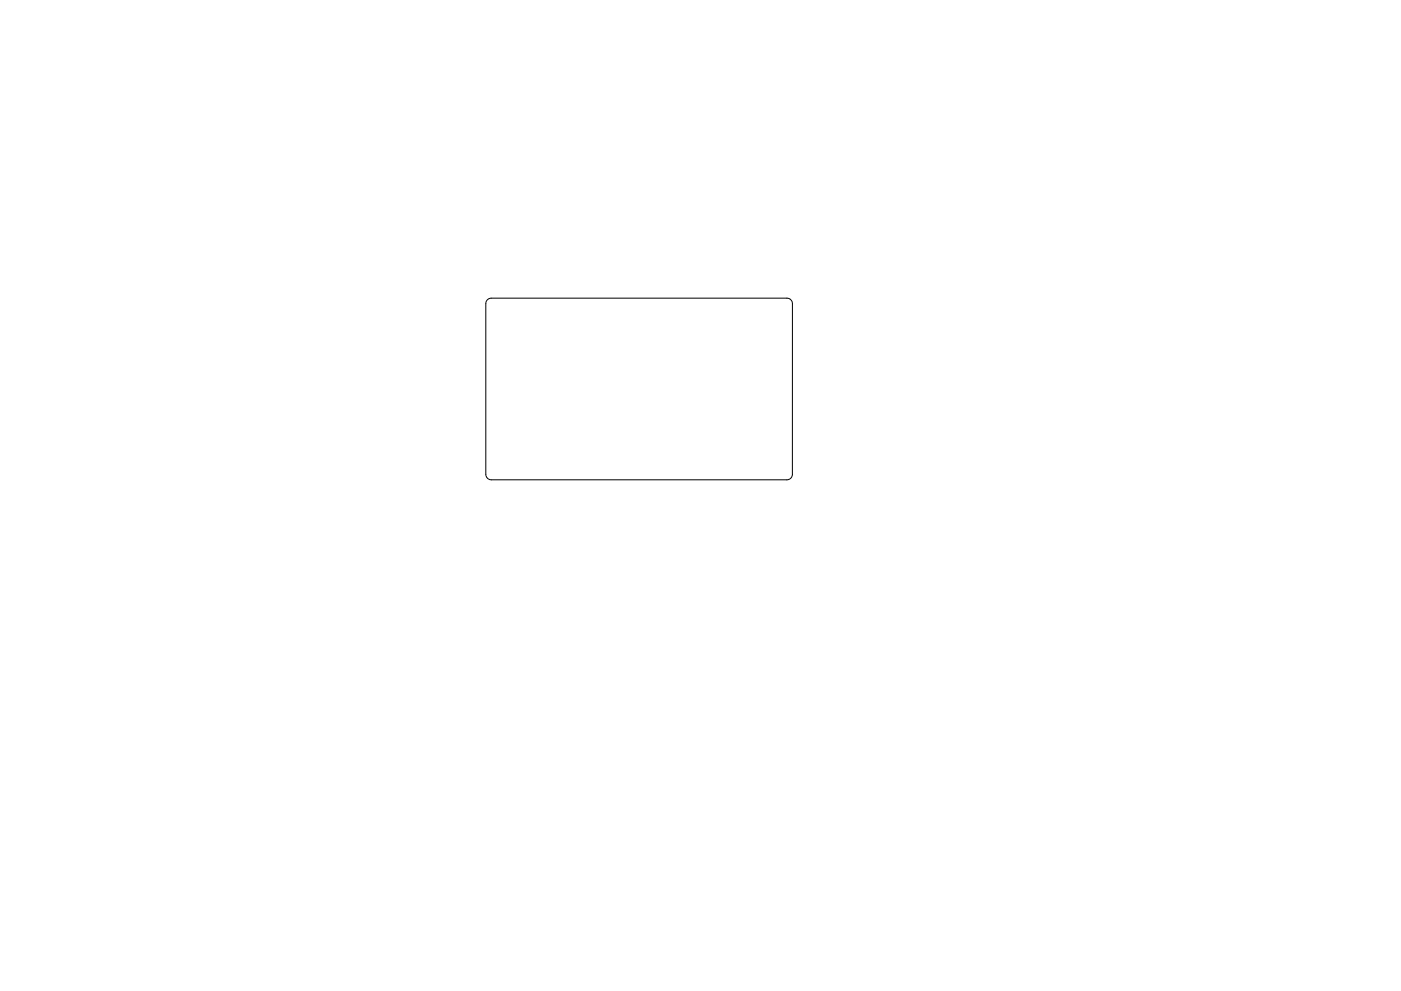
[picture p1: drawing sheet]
<svg xmlns="http://www.w3.org/2000/svg" width="297mm" height="210mm" viewBox="0 0 297 210" stroke-linecap="round" stroke-linejoin="round" font-family="sans-serif">
<path d="M168 100.6a1.17 1.17 0 0 1-1.2 1.2h-62.6a1.17 1.17 0 0 1-1.2-1.2v-36.2a1.17 1.17 0 0 1 1.2-1.1h62.6a1.17 1.17 0 0 1 1.2 1.1v36.2" fill="none" stroke="#000" stroke-width=".21"/>
</svg>
